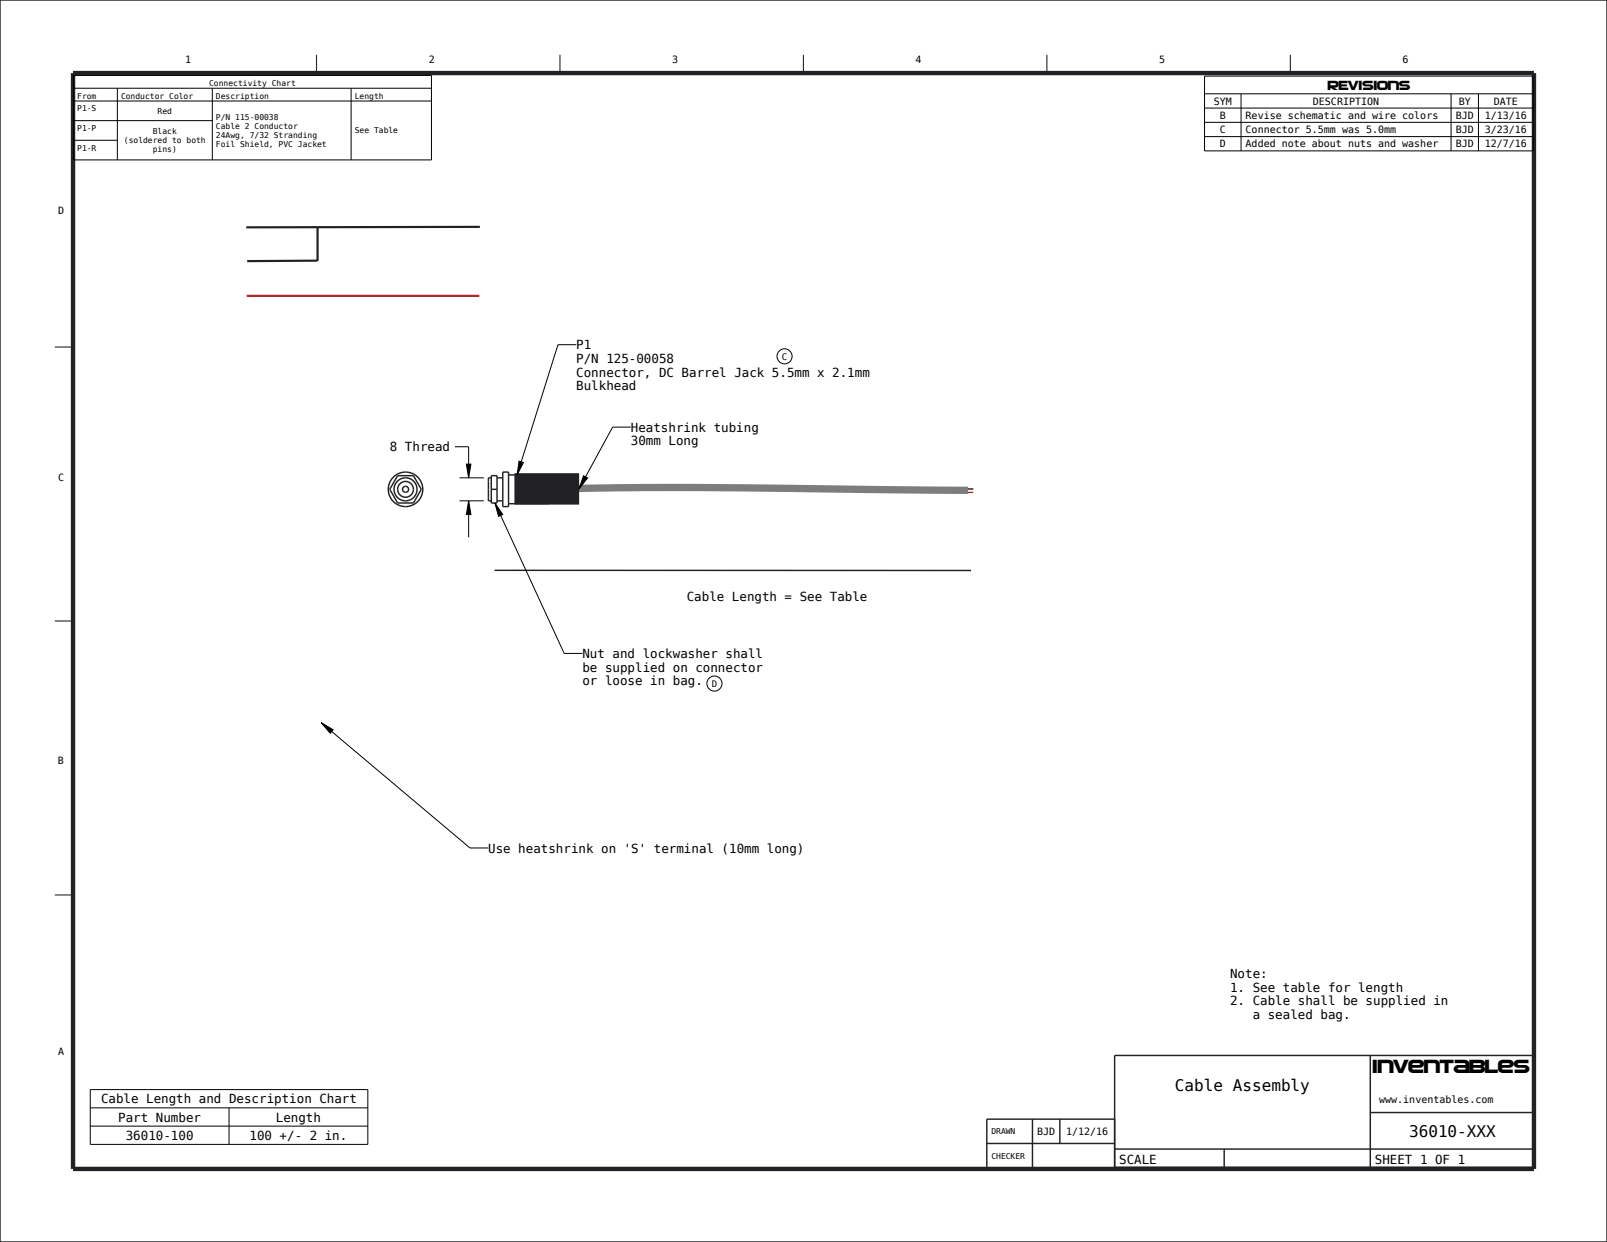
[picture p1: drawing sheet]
<svg xmlns="http://www.w3.org/2000/svg" width="559mm" height="432mm" viewBox="0 0 559 432" stroke-linecap="round" stroke-linejoin="round" font-family="sans-serif">
<defs><g id="words">
<text font-size="6.9" x="477.2" y="373">Inventables</text>
<g font-size="5.6">
<text x="408.6" y="379.2">Cable Assembly</text>
<text x="490" y="395.2">36010-XXX</text>
</g>
<text font-size="4.8" x="461.7" y="31.1">REVISIONS</text>
<g font-size="4.3">
<text x="200.4" y="121.4">P1</text>
<text x="200.4" y="126.2">P/N 125-00058</text>
<text x="200.4" y="131">Connector, DC Barrel Jack 5.5mm x 2.1mm</text>
<text x="200.4" y="135.7">Bulkhead</text>
<text x="219.4" y="150.1">Heatshrink tubing</text>
<text x="219.4" y="154.8">30mm Long</text>
<text x="135.6" y="156.9">8 Thread</text>
<text x="238.8" y="208.9">Cable Length = See Table</text>
<text x="202.5" y="228.8">Nut and lockwasher shall</text>
<text x="202.5" y="233.5">be supplied on connector</text>
<text x="202.5" y="238.3">or loose in bag.</text>
<text x="169.8" y="296.4">Use heatshrink on 'S' terminal (10mm long)</text>
<text x="427.7" y="340">Note:</text>
<text x="427.7" y="344.8">1. See table for length</text>
<text x="427.7" y="349.5">2. Cable shall be supplied in</text>
<text x="435.6" y="354.3">a sealed bag.</text>
<text x="35.1" y="383.6">Cable Length and Description Chart</text>
<text x="41.1" y="389.9">Part Number</text>
<text x="95.9" y="389.9">Length</text>
<text x="43.7" y="396.3">36010-100</text>
<text x="86.8" y="396.3">100 +/- 2 in.</text>
<text x="389.2" y="404.7">SCALE</text>
<text x="478.1" y="404.7">SHEET 1 OF 1</text>
</g>
<g font-size="3.5">
<text x="64.4" y="22.1">1</text>
<text x="149.1" y="22.1">2</text>
<text x="233.7" y="22.1">3</text>
<text x="318.4" y="22.1">4</text>
<text x="403.1" y="22.1">5</text>
<text x="487.7" y="22.1">6</text>
<text x="422.1" y="36.4">SYM</text>
<text x="424.2" y="41.3">B</text>
<text x="433.1" y="41.3">Revise schematic and wire colors</text>
<text x="456.5" y="36.4">DESCRIPTION</text>
<text x="506.2" y="41.3">BJD</text>
<text x="507.2" y="36.4">BY</text>
<text x="516.3" y="41.3">1/13/16</text>
<text x="519.4" y="36.4">DATE</text>
<text x="424.2" y="46.3">C</text>
<text x="433.1" y="46.3">Connector 5.5mm was 5.0mm</text>
<text x="506.2" y="46.3">BJD</text>
<text x="516.3" y="46.3">3/23/16</text>
<text x="424.2" y="51.2">D</text>
<text x="433.1" y="51.2">Added note about nuts and washer</text>
<text x="506.2" y="51.2">BJD</text>
<text x="516.3" y="51.2">12/7/16</text>
<text x="20.2" y="74.3">D</text>
<text x="20.2" y="167.3">C</text>
<text x="20.1" y="265.7">B</text>
<text x="20.2" y="366.7">A</text>
<text x="479.6" y="383.4">www.inventables.com</text>
<text x="360.6" y="394.6">BJD</text>
<text x="370.7" y="394.6">1/12/16</text>
</g>
<g font-size="3.1">
<text x="271.9" y="125">C</text>
<text x="247.5" y="238.8">D</text>
</g>
<g font-size="2.8">
<text x="72.7" y="29.8">Connectivity Chart</text>
<text x="26.8" y="34.3">From</text>
<text x="42.1" y="34.3">Conductor Color</text>
<text x="75.1" y="34.3">Description</text>
<text x="123.4" y="34.3">Length</text>
<text x="26.8" y="38.7">P1-S</text>
<text x="54.8" y="39.5">Red</text>
<text x="75.1" y="41.8">P/N 115-00038</text>
<text x="26.8" y="45.6">P1-P</text>
<text x="53.1" y="46.7">Black</text>
<text x="75.1" y="44.9">Cable 2 Conductor</text>
<text x="75.1" y="47.9">24Awg, 7/32 Stranding</text>
<text x="123.4" y="46.4">See Table</text>
<text x="26.8" y="52.4">P1-R</text>
<text x="43.1" y="49.8">(soldered to both</text>
<text x="53.1" y="52.8">pins)</text>
<text x="75.1" y="50.9">Foil Shield, PVC Jacket</text>
<text x="344.7" y="394.3">DRAWN</text>
<text x="344.7" y="402.8">CHECKER</text>
</g>
</g></defs>
<g fill="none" stroke="#222226" stroke-width=".51">
<path d="M0 0h558.8v431.8h-558.8zM138.3 165.4h5.5l2.7 4.7-2.7 4.8h-5.5l-2.8-4.8zM170.8 166.1h-1v8h1M170.8 165.4h2v9.5h-2zM170.8 170.1h2M172.8 174.1h2M172.8 166.1h2M174.8 164.1h2v12h-2zM176.8 165.1h14v10h-14M476.5 366.9v38.9M343.1 397.5h44.5M359 389.1v16.9"/>
<path d="M368.5 389.1v8.4M387.6 399.5h146M387.6 389.1h-44.5v16.9h44.5v-39.1h146v38.9h-146M425.7 399.5v6.3M476.5 386.8h57.1"/>
<circle cx="141" cy="170.1" r="6"/>
<circle cx="141" cy="170.1" r="4"/>
<circle cx="141" cy="170.1" r="1.05"/>
<circle cx="141" cy="170.1" r="2.75"/>
</g>
<path d="M25.4 25.4h508v381h-508z" fill="none" stroke="#222226" stroke-width="1.5" stroke-linecap="butt"/>
<path d="M110.1 19.1v6.3M194.7 19.1v6.3M279.4 19.1v6.3M364 19.1v6.3M448.7 19.1v6.3M19 120.6h6.4M19 215.9h6.4M19 311.1h6.4" fill="none" stroke="#222226" stroke-width=".38"/>
<path d="M162.2 161.4h1.6l-.8 4.7zM163 174.1l.8 4.8h-1.6z" fill="#000"/>
<g fill="none" stroke="#000" stroke-width=".35">
<path d="M25.6 26.2h124.4v29.4h-124.4zM25.6 30.7h124.4M25.6 35.1h124.4M40.8 30.7v24.9M73.8 30.7v24.9M122.1 30.7v24.9M418.9 26.5h114.3v26h-114.3zM418.9 32.6h114.3M418.9 37.6h114.3M431.6 32.6v19.9M504.6 32.6v19.9M514.1 32.6v19.9"/>
<path d="M25.6 41.9h48.2M25.6 48.8h15.2M418.9 42.5h114.3M418.9 47.5h114.3M158.2 155.3h4.8v10.8M159.8 166.1h8.4M159.8 174.1h8.4M162.2 161.4h1.6l-.8 4.7zM163 174.1l.8 4.8h-1.6zM163 174.1v12.7M31.4 378.8h96.5v19.1h-96.5zM31.4 385.2h96.5"/>
<path d="M31.4 391.5h96.5M79.6 385.2v12.7"/>
</g>
<!-- layer: BALLOONS -->
<path d="M338.4 171.2h-1.8" fill="none" stroke="#f00" stroke-width=".51"/>
<path d="M85.8 102.9h80.9" fill="none" stroke="#f00" stroke-width=".76" stroke-linecap="butt"/>
<path d="M194.5 170a2142.4 2142.4 0 0 1 96.8 0l45.3 .5" fill="none" stroke="#7d7d80" stroke-width="2.5" stroke-linecap="butt"/>
<path d="M336.6 170h1.9M172 198.3h165.7" fill="none" stroke="#222226" stroke-width=".51"/>
<path d="M178.9 170h22.5" fill="none" stroke="#222226" stroke-width="10.9" stroke-linecap="butt"/>
<path d="M110.4 79v11.8M166.9 78.9l-81.3 .1M110.3 90.6l-24.3 .2" fill="none" stroke="#222226" stroke-width=".76" stroke-linecap="butt"/>
<path d="M172.1 174.9l2.7 4-1.4 .6zM180.5 160.3l1.5 .5-2.2 4.3zM202.9 165.4l1.4 .8-3 3.8zM111.7 251.3l4.2 2.4-1.1 1.2z" fill="#000"/>
<g fill="none" stroke="#000" stroke-width=".35">
<path d="M200.4 119.8h-6.4l-14.2 45.3M219.4 148.5h-6.4l-11.7 21.5M172.1 174.9l2.7 4-1.4 .6zM172.1 174.9l24.1 52.3h6.3M180.5 160.3l1.5 .5-2.2 4.3zM202.9 165.4l1.4 .8-3 3.8zM111.7 251.3l4.2 2.4-1.1 1.2zM111.7 251.3l51.7 43.5h6.4"/>
<circle cx="272.8" cy="123.9" r="2.63"/>
<circle cx="248.4" cy="237.6" r="2.63"/>
</g>
<use href="#words"/>
</svg>
